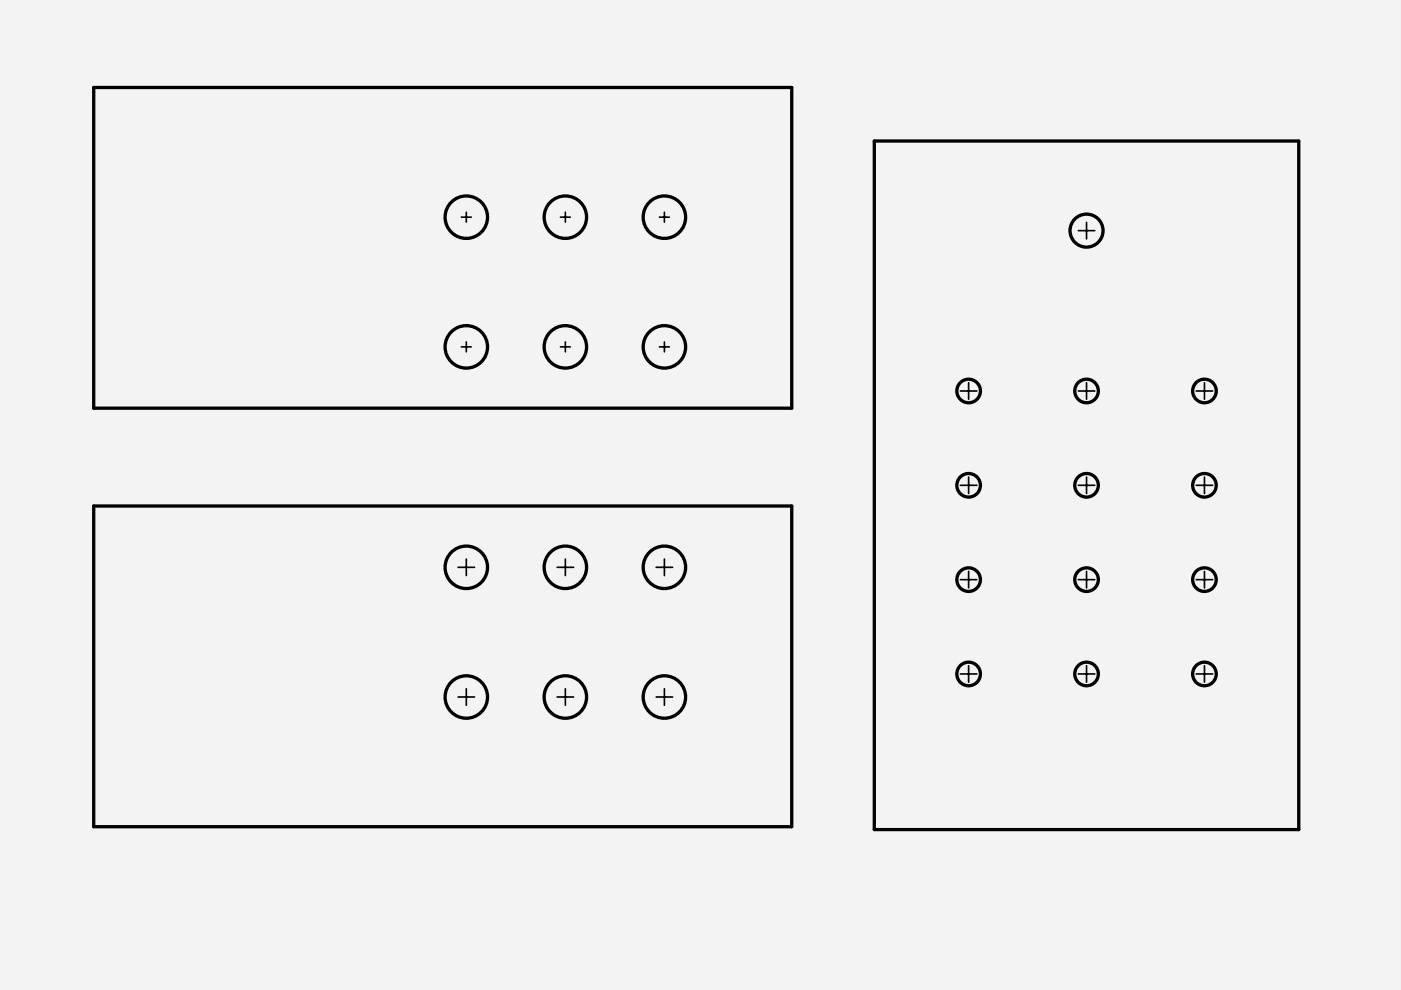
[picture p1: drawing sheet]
<svg xmlns="http://www.w3.org/2000/svg" width="297mm" height="210mm" viewBox="0 0 297 210" stroke-linecap="round" stroke-linejoin="round" font-family="sans-serif">
<path d="M0 0h297v210h-297z" fill-rule="evenodd" fill="#f1f3f5"/>
<path d="M0 0h297v210h-297zM0 0v210h297v-210z" fill="#000"/>
<g fill="#f1f3f5">
<path d="M19.9 18.5h148v68h-148z" fill-rule="evenodd"/>
<circle cx="119.9" cy="73.5" r="4.5"/>
<circle cx="140.9" cy="46" r="4.5"/>
<circle cx="140.9" cy="73.5" r="4.5"/>
<circle cx="98.9" cy="73.5" r="4.5"/>
<circle cx="98.9" cy="46" r="4.5"/>
<circle cx="119.9" cy="46" r="4.5"/>
</g>
<g fill="none" stroke="#000" stroke-width=".7">
<path d="M19.9 18.5h148v68h-148z"/>
<circle cx="98.9" cy="46" r="4.5"/>
<circle cx="119.9" cy="46" r="4.5"/>
<circle cx="140.9" cy="46" r="4.5"/>
<circle cx="98.9" cy="73.5" r="4.5"/>
<circle cx="119.9" cy="73.5" r="4.5"/>
<circle cx="140.9" cy="73.5" r="4.5"/>
</g>
<g fill="#fff" stroke="#000" stroke-width=".35">
<path d="M98.9 72.5v2.1zM97.8 73.5h2.1z" fill-rule="evenodd"/>
<path d="M119.9 72.5v2.1zM118.8 73.5h2.1z" fill-rule="evenodd"/>
<path d="M140.9 72.5v2.1zM139.8 73.5h2.1z" fill-rule="evenodd"/>
<path d="M140.9 45v2.1zM139.8 46h2.1z" fill-rule="evenodd"/>
<path d="M119.9 45v2.1zM118.8 46h2.1z" fill-rule="evenodd"/>
<path d="M98.9 45v2.1zM97.8 46h2.1z" fill-rule="evenodd"/>
</g>
<g fill="#f1f3f5">
<path d="M19.9 107.3h148v68h-148z" fill-rule="evenodd"/>
<circle cx="119.9" cy="120.3" r="4.5"/>
<circle cx="140.9" cy="147.8" r="4.5"/>
<circle cx="140.9" cy="120.3" r="4.5"/>
<circle cx="98.9" cy="120.3" r="4.5"/>
<circle cx="98.9" cy="147.8" r="4.5"/>
<circle cx="119.9" cy="147.8" r="4.5"/>
</g>
<g fill="none" stroke="#000" stroke-width=".7">
<path d="M19.9 107.3h148v68h-148z"/>
<circle cx="98.9" cy="120.3" r="4.5"/>
<circle cx="119.9" cy="120.3" r="4.5"/>
<circle cx="140.9" cy="120.3" r="4.5"/>
<circle cx="98.9" cy="147.8" r="4.5"/>
<circle cx="119.9" cy="147.8" r="4.5"/>
<circle cx="140.9" cy="147.8" r="4.5"/>
</g>
<g fill="#fff" stroke="#000" stroke-width=".35">
<path d="M98.9 118.5v3.5zM97.1 120.3h3.5z" fill-rule="evenodd"/>
<path d="M119.9 118.5v3.5zM118.1 120.3h3.5z" fill-rule="evenodd"/>
<path d="M140.9 118.5v3.5zM139.1 120.3h3.5z" fill-rule="evenodd"/>
<path d="M140.9 146v3.5zM139.1 147.8h3.5z" fill-rule="evenodd"/>
<path d="M119.9 146v3.5zM118.1 147.8h3.5z" fill-rule="evenodd"/>
<path d="M98.9 146v3.5zM97.1 147.8h3.5z" fill-rule="evenodd"/>
</g>
<g fill="#f1f3f5">
<path d="M185.4 29.9h90v146h-90z" fill-rule="evenodd"/>
<circle cx="230.4" cy="48.9" r="3.5"/>
<circle cx="205.4" cy="142.9" r="2.5"/>
<circle cx="205.4" cy="122.9" r="2.5"/>
<circle cx="255.4" cy="142.9" r="2.5"/>
<circle cx="255.4" cy="122.9" r="2.5"/>
<circle cx="205.4" cy="102.9" r="2.5"/>
<circle cx="230.4" cy="142.9" r="2.5"/>
<circle cx="230.4" cy="122.9" r="2.5"/>
<circle cx="230.4" cy="102.9" r="2.5"/>
<circle cx="255.4" cy="102.9" r="2.5"/>
<circle cx="230.4" cy="82.9" r="2.5"/>
<circle cx="255.4" cy="82.9" r="2.5"/>
<circle cx="205.4" cy="82.9" r="2.5"/>
</g>
<g fill="none" stroke="#000" stroke-width=".7">
<path d="M185.4 29.9h90v146h-90z"/>
<circle cx="230.4" cy="48.9" r="3.5"/>
<circle cx="205.4" cy="82.9" r="2.5"/>
<circle cx="230.4" cy="82.9" r="2.5"/>
<circle cx="255.4" cy="82.9" r="2.5"/>
<circle cx="205.4" cy="102.9" r="2.5"/>
<circle cx="230.4" cy="102.9" r="2.5"/>
<circle cx="255.4" cy="102.9" r="2.5"/>
<circle cx="205.4" cy="122.9" r="2.5"/>
<circle cx="230.4" cy="122.9" r="2.5"/>
<circle cx="255.4" cy="122.9" r="2.5"/>
<circle cx="205.4" cy="142.9" r="2.5"/>
<circle cx="230.4" cy="142.9" r="2.5"/>
<circle cx="255.4" cy="142.9" r="2.5"/>
</g>
<g fill="#fff" stroke="#000" stroke-width=".35">
<path d="M255.4 141.1v3.5zM253.6 142.9h3.5z" fill-rule="evenodd"/>
<path d="M230.4 141.1v3.5zM228.6 142.9h3.5z" fill-rule="evenodd"/>
<path d="M205.4 141.1v3.5zM203.6 142.9h3.5z" fill-rule="evenodd"/>
<path d="M255.4 121.1v3.5zM253.6 122.9h3.5z" fill-rule="evenodd"/>
<path d="M230.4 121.1v3.5zM228.6 122.9h3.5z" fill-rule="evenodd"/>
<path d="M205.4 121.1v3.5zM203.6 122.9h3.5z" fill-rule="evenodd"/>
<path d="M255.4 101.1v3.5zM253.6 102.9h3.5z" fill-rule="evenodd"/>
<path d="M230.4 101.1v3.5zM228.6 102.9h3.5z" fill-rule="evenodd"/>
<path d="M205.4 101.1v3.5zM203.6 102.9h3.5z" fill-rule="evenodd"/>
<path d="M230.4 47.1v3.5zM228.6 48.9h3.5z" fill-rule="evenodd"/>
<path d="M255.4 81.1v3.5zM253.6 82.9h3.5z" fill-rule="evenodd"/>
<path d="M230.4 81.1v3.5zM228.6 82.9h3.5z" fill-rule="evenodd"/>
<path d="M205.4 81.1v3.5zM203.6 82.9h3.5z" fill-rule="evenodd"/>
</g>
</svg>
